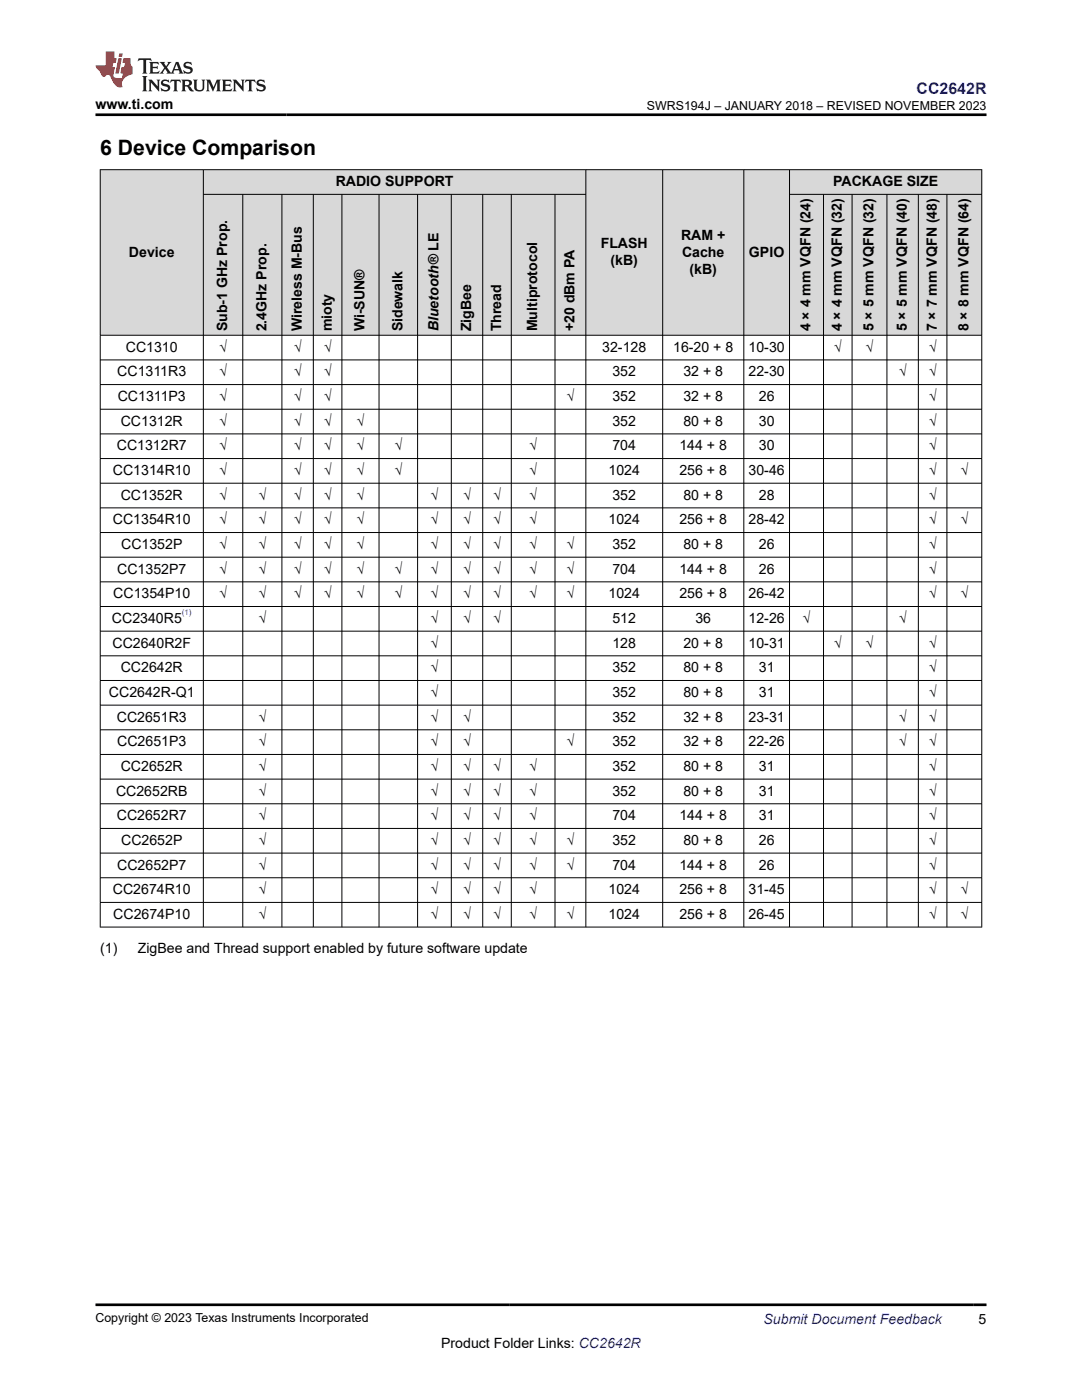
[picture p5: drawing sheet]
<svg xmlns="http://www.w3.org/2000/svg" width="216mm" height="279mm" viewBox="0 0 216 279" stroke-linecap="round" stroke-linejoin="round" font-family="sans-serif">
<defs><g id="words">
<text font-size="4.2" x="20" y="30.9">6 Device Comparison</text>
<text font-size="3.2" fill="#00f" x="182.9" y="18.7">CC2642R</text>
<g font-size="2.8">
<text x="19.1" y="21.8">www.ti.com</text>
<text x="67" y="37.1">RADIO SUPPORT</text>
<text x="166.2" y="37.1">PACKAGE SIZE</text>
<text x="135.9" y="47.8">RAM +</text>
<text x="25.7" y="51.2">Device</text>
<text x="119.9" y="49.5">FLASH</text>
<text x="121.8" y="52.9">(kB)</text>
<text x="136.1" y="51.2">Cache</text>
<text x="149.5" y="51.2">GPIO</text>
<text x="137.6" y="54.6">(kB)</text>
<text x="25.1" y="70.2">CC1310</text>
<text x="43.7" y="70.2">√</text>
<text x="45.3" y="66.1" transform="rotate(-90 45.3 66.1)">Sub-1 GHz Prop.</text>
<text x="53.2" y="66.1" transform="rotate(-90 53.2 66.1)">2.4GHz Prop.</text>
<text x="58.6" y="70.2">√</text>
<text x="60.2" y="66.1" transform="rotate(-90 60.2 66.1)">Wireless M-Bus</text>
<text x="64.6" y="70.2">√</text>
<text x="66.2" y="66.1" transform="rotate(-90 66.2 66.1)">mioty</text>
<text x="72.7" y="66.1" transform="rotate(-90 72.7 66.1)">Wi-SUN®</text>
<text x="80.3" y="66.1" transform="rotate(-90 80.3 66.1)">Sidewalk</text>
<text x="87.5" y="66.1" transform="rotate(-90 87.5 66.1)">Bluetooth® LE</text>
<text x="94" y="66.1" transform="rotate(-90 94 66.1)">ZigBee</text>
<text x="100" y="66.1" transform="rotate(-90 100 66.1)">Thread</text>
<text x="107.2" y="66.1" transform="rotate(-90 107.2 66.1)">Multiprotocol</text>
<text x="114.6" y="66.1" transform="rotate(-90 114.6 66.1)">+20 dBm PA</text>
<text x="120.2" y="70.2">32-128</text>
<text x="134.3" y="70.2">16-20 + 8</text>
<text x="149.4" y="70.2">10-30</text>
<text x="161.7" y="66.1" transform="rotate(-90 161.7 66.1)">4 × 4 mm VQFN (24)</text>
<text x="166.4" y="70.2">√</text>
<text x="168" y="66.1" transform="rotate(-90 168 66.1)">4 × 4 mm VQFN (32)</text>
<text x="172.7" y="70.2">√</text>
<text x="174.3" y="66.1" transform="rotate(-90 174.3 66.1)">5 × 5 mm VQFN (32)</text>
<text x="180.9" y="66.1" transform="rotate(-90 180.9 66.1)">5 × 5 mm VQFN (40)</text>
<text x="185.3" y="70.2">√</text>
<text x="186.9" y="66.1" transform="rotate(-90 186.9 66.1)">7 × 7 mm VQFN (48)</text>
<text x="193.2" y="66.1" transform="rotate(-90 193.2 66.1)">8 × 8 mm VQFN (64)</text>
<text x="23.4" y="75.1">CC1311R3</text>
<text x="43.7" y="75.1">√</text>
<text x="58.6" y="75.1">√</text>
<text x="64.6" y="75.1">√</text>
<text x="122.2" y="75.1">352</text>
<text x="136.4" y="75.1">32 + 8</text>
<text x="149.4" y="75.1">22-30</text>
<text x="179.3" y="75.1">√</text>
<text x="185.3" y="75.1">√</text>
<text x="23.5" y="80">CC1311P3</text>
<text x="43.7" y="80">√</text>
<text x="58.6" y="80">√</text>
<text x="64.6" y="80">√</text>
<text x="113" y="80">√</text>
<text x="122.2" y="80">352</text>
<text x="136.4" y="80">32 + 8</text>
<text x="151.4" y="80">26</text>
<text x="185.3" y="80">√</text>
<text x="23.3" y="89.9">CC1312R7</text>
<text x="24.1" y="84.9">CC1312R</text>
<text x="43.7" y="84.9">√</text>
<text x="43.7" y="89.9">√</text>
<text x="58.6" y="84.9">√</text>
<text x="58.6" y="89.9">√</text>
<text x="64.6" y="84.9">√</text>
<text x="64.6" y="89.9">√</text>
<text x="71.2" y="84.9">√</text>
<text x="71.2" y="89.9">√</text>
<text x="78.7" y="89.9">√</text>
<text x="105.6" y="89.9">√</text>
<text x="122.2" y="84.9">352</text>
<text x="122.2" y="89.9">704</text>
<text x="135.6" y="89.9">144 + 8</text>
<text x="136.4" y="84.9">80 + 8</text>
<text x="151.4" y="84.9">30</text>
<text x="151.4" y="89.9">30</text>
<text x="185.3" y="84.9">√</text>
<text x="185.3" y="89.9">√</text>
<text x="22.5" y="94.8">CC1314R10</text>
<text x="43.7" y="94.8">√</text>
<text x="58.6" y="94.8">√</text>
<text x="64.6" y="94.8">√</text>
<text x="71.2" y="94.8">√</text>
<text x="78.7" y="94.8">√</text>
<text x="105.6" y="94.8">√</text>
<text x="121.4" y="94.8">1024</text>
<text x="135.6" y="94.8">256 + 8</text>
<text x="149.4" y="94.8">30-46</text>
<text x="185.3" y="94.8">√</text>
<text x="191.6" y="94.8">√</text>
<text x="24.1" y="99.7">CC1352R</text>
<text x="43.7" y="99.7">√</text>
<text x="51.6" y="99.7">√</text>
<text x="58.6" y="99.7">√</text>
<text x="64.6" y="99.7">√</text>
<text x="71.2" y="99.7">√</text>
<text x="85.9" y="99.7">√</text>
<text x="92.4" y="99.7">√</text>
<text x="98.4" y="99.7">√</text>
<text x="105.6" y="99.7">√</text>
<text x="122.2" y="99.7">352</text>
<text x="136.4" y="99.7">80 + 8</text>
<text x="151.4" y="99.7">28</text>
<text x="185.3" y="99.7">√</text>
<text x="22.5" y="104.6">CC1354R10</text>
<text x="43.7" y="104.6">√</text>
<text x="51.6" y="104.6">√</text>
<text x="58.6" y="104.6">√</text>
<text x="64.6" y="104.6">√</text>
<text x="71.2" y="104.6">√</text>
<text x="85.9" y="104.6">√</text>
<text x="92.4" y="104.6">√</text>
<text x="98.4" y="104.6">√</text>
<text x="105.6" y="104.6">√</text>
<text x="121.4" y="104.6">1024</text>
<text x="135.6" y="104.6">256 + 8</text>
<text x="149.4" y="104.6">28-42</text>
<text x="185.3" y="104.6">√</text>
<text x="191.6" y="104.6">√</text>
<text x="24.2" y="109.6">CC1352P</text>
<text x="43.7" y="109.6">√</text>
<text x="51.6" y="109.6">√</text>
<text x="58.6" y="109.6">√</text>
<text x="64.6" y="109.6">√</text>
<text x="71.2" y="109.6">√</text>
<text x="85.9" y="109.6">√</text>
<text x="92.4" y="109.6">√</text>
<text x="98.4" y="109.6">√</text>
<text x="105.6" y="109.6">√</text>
<text x="113" y="109.6">√</text>
<text x="122.2" y="109.6">352</text>
<text x="136.4" y="109.6">80 + 8</text>
<text x="151.4" y="109.6">26</text>
<text x="185.3" y="109.6">√</text>
<text x="22.6" y="119.4">CC1354P10</text>
<text x="23.4" y="114.5">CC1352P7</text>
<text x="43.7" y="114.5">√</text>
<text x="43.7" y="119.4">√</text>
<text x="51.6" y="114.5">√</text>
<text x="51.6" y="119.4">√</text>
<text x="58.6" y="114.5">√</text>
<text x="58.6" y="119.4">√</text>
<text x="64.6" y="114.5">√</text>
<text x="64.6" y="119.4">√</text>
<text x="71.2" y="114.5">√</text>
<text x="71.2" y="119.4">√</text>
<text x="78.7" y="114.5">√</text>
<text x="78.7" y="119.4">√</text>
<text x="85.9" y="114.5">√</text>
<text x="85.9" y="119.4">√</text>
<text x="92.4" y="114.5">√</text>
<text x="92.4" y="119.4">√</text>
<text x="98.4" y="114.5">√</text>
<text x="98.4" y="119.4">√</text>
<text x="105.6" y="114.5">√</text>
<text x="105.6" y="119.4">√</text>
<text x="113" y="114.5">√</text>
<text x="113" y="119.4">√</text>
<text x="121.4" y="119.4">1024</text>
<text x="122.2" y="114.5">704</text>
<text x="135.6" y="114.5">144 + 8</text>
<text x="135.6" y="119.4">256 + 8</text>
<text x="149.4" y="119.4">26-42</text>
<text x="151.4" y="114.5">26</text>
<text x="185.3" y="114.5">√</text>
<text x="185.3" y="119.4">√</text>
<text x="191.6" y="119.4">√</text>
<text x="22.3" y="124.3">CC2340R5</text>
<text x="51.6" y="124.3">√</text>
<text x="85.9" y="124.3">√</text>
<text x="92.4" y="124.3">√</text>
<text x="98.4" y="124.3">√</text>
<text x="122.2" y="124.3">512</text>
<text x="138.8" y="124.3">36</text>
<text x="149.4" y="124.3">12-26</text>
<text x="160.2" y="124.3">√</text>
<text x="179.3" y="124.3">√</text>
<text x="22.4" y="129.2">CC2640R2F</text>
<text x="85.9" y="129.2">√</text>
<text x="122.2" y="129.2">128</text>
<text x="136.4" y="129.2">20 + 8</text>
<text x="149.4" y="129.2">10-31</text>
<text x="166.4" y="129.2">√</text>
<text x="172.7" y="129.2">√</text>
<text x="185.3" y="129.2">√</text>
<text x="24.1" y="134.2">CC2642R</text>
<text x="85.9" y="134.2">√</text>
<text x="122.2" y="134.2">352</text>
<text x="136.4" y="134.2">80 + 8</text>
<text x="151.4" y="134.2">31</text>
<text x="185.3" y="134.2">√</text>
<text x="21.7" y="139.1">CC2642R-Q1</text>
<text x="85.9" y="139.1">√</text>
<text x="122.2" y="139.1">352</text>
<text x="136.4" y="139.1">80 + 8</text>
<text x="151.4" y="139.1">31</text>
<text x="185.3" y="139.1">√</text>
<text x="23.3" y="144">CC2651R3</text>
<text x="23.4" y="148.9">CC2651P3</text>
<text x="51.6" y="144">√</text>
<text x="51.6" y="148.9">√</text>
<text x="85.9" y="144">√</text>
<text x="85.9" y="148.9">√</text>
<text x="92.4" y="144">√</text>
<text x="92.4" y="148.9">√</text>
<text x="113" y="148.9">√</text>
<text x="122.2" y="144">352</text>
<text x="122.2" y="148.9">352</text>
<text x="136.4" y="144">32 + 8</text>
<text x="136.4" y="148.9">32 + 8</text>
<text x="149.4" y="144">23-31</text>
<text x="149.4" y="148.9">22-26</text>
<text x="179.3" y="144">√</text>
<text x="179.3" y="148.9">√</text>
<text x="185.3" y="144">√</text>
<text x="185.3" y="148.9">√</text>
<text x="24.1" y="153.8">CC2652R</text>
<text x="51.6" y="153.8">√</text>
<text x="85.9" y="153.8">√</text>
<text x="92.4" y="153.8">√</text>
<text x="98.4" y="153.8">√</text>
<text x="105.6" y="153.8">√</text>
<text x="122.2" y="153.8">352</text>
<text x="136.4" y="153.8">80 + 8</text>
<text x="151.4" y="153.8">31</text>
<text x="185.3" y="153.8">√</text>
<text x="23.2" y="158.8">CC2652RB</text>
<text x="51.6" y="158.8">√</text>
<text x="85.9" y="158.8">√</text>
<text x="92.4" y="158.8">√</text>
<text x="98.4" y="158.8">√</text>
<text x="105.6" y="158.8">√</text>
<text x="122.2" y="158.8">352</text>
<text x="136.4" y="158.8">80 + 8</text>
<text x="151.4" y="158.8">31</text>
<text x="185.3" y="158.8">√</text>
<text x="23.3" y="163.7">CC2652R7</text>
<text x="51.6" y="163.7">√</text>
<text x="85.9" y="163.7">√</text>
<text x="92.4" y="163.7">√</text>
<text x="98.4" y="163.7">√</text>
<text x="105.6" y="163.7">√</text>
<text x="122.2" y="163.7">704</text>
<text x="135.6" y="163.7">144 + 8</text>
<text x="151.4" y="163.7">31</text>
<text x="185.3" y="163.7">√</text>
<text x="23.4" y="173.5">CC2652P7</text>
<text x="24.2" y="168.6">CC2652P</text>
<text x="51.6" y="168.6">√</text>
<text x="51.6" y="173.5">√</text>
<text x="85.9" y="168.6">√</text>
<text x="85.9" y="173.5">√</text>
<text x="92.4" y="168.6">√</text>
<text x="92.4" y="173.5">√</text>
<text x="98.4" y="168.6">√</text>
<text x="98.4" y="173.5">√</text>
<text x="105.6" y="168.6">√</text>
<text x="105.6" y="173.5">√</text>
<text x="113" y="168.6">√</text>
<text x="113" y="173.5">√</text>
<text x="122.2" y="168.6">352</text>
<text x="122.2" y="173.5">704</text>
<text x="135.6" y="173.5">144 + 8</text>
<text x="136.4" y="168.6">80 + 8</text>
<text x="151.4" y="168.6">26</text>
<text x="151.4" y="173.5">26</text>
<text x="185.3" y="168.6">√</text>
<text x="185.3" y="173.5">√</text>
<text x="22.5" y="178.4">CC2674R10</text>
<text x="51.6" y="178.4">√</text>
<text x="85.9" y="178.4">√</text>
<text x="92.4" y="178.4">√</text>
<text x="98.4" y="178.4">√</text>
<text x="105.6" y="178.4">√</text>
<text x="121.4" y="178.4">1024</text>
<text x="135.6" y="178.4">256 + 8</text>
<text x="149.4" y="178.4">31-45</text>
<text x="185.3" y="178.4">√</text>
<text x="191.6" y="178.4">√</text>
<text x="22.6" y="183.4">CC2674P10</text>
<text x="51.6" y="183.4">√</text>
<text x="85.9" y="183.4">√</text>
<text x="92.4" y="183.4">√</text>
<text x="98.4" y="183.4">√</text>
<text x="105.6" y="183.4">√</text>
<text x="113" y="183.4">√</text>
<text x="121.4" y="183.4">1024</text>
<text x="135.6" y="183.4">256 + 8</text>
<text x="149.4" y="183.4">26-45</text>
<text x="185.3" y="183.4">√</text>
<text x="191.6" y="183.4">√</text>
<text x="20" y="190.2">(1)</text>
<text x="27.5" y="190.2">ZigBee and Thread support enabled by future software update</text>
<text x="88" y="269">Product Folder Links: CC2642R</text>
<text x="195.3" y="264.2">5</text>
</g>
<text font-size="2.8" fill="#00f" x="152.4" y="264.2">Submit Document Feedback</text>
<g font-size="2.5">
<text x="129.1" y="21.9">SWRS194J – JANUARY 2018 – REVISED NOVEMBER 2023</text>
<text x="19.1" y="263.9">Copyright © 2023 Texas Instruments Incorporated</text>
</g>
<text font-size="1.6" fill="#00f" x="36.3" y="122.7">(1)</text>
</g></defs>
<g fill="#d8d8d8">
<path d="M20 33.9h175.9v4.9h-175.9z" fill-rule="evenodd"/>
<path d="M20.1 33.9h20.4v32.9h-20.4z" fill-rule="evenodd"/>
<path d="M40.6 33.9h76.2v4.8h-76.2z" fill-rule="evenodd"/>
<path d="M117 33.9h15.2v32.9h-15.2z" fill-rule="evenodd"/>
<path d="M132.3 33.9h16.1v32.9h-16.1z" fill-rule="evenodd"/>
<path d="M148.5 33.9h9v32.9h-9z" fill-rule="evenodd"/>
<path d="M157.6 33.9h38.2v4.8h-38.2z" fill-rule="evenodd"/>
<path d="M40.6 38.8h7.8v28h-7.8z" fill-rule="evenodd"/>
<path d="M48.5 38.8h7.7v28h-7.7z" fill-rule="evenodd"/>
<path d="M56.3 38.8h6.2v28h-6.2z" fill-rule="evenodd"/>
<path d="M62.6 38.8h5.6v28h-5.6z" fill-rule="evenodd"/>
<path d="M68.3 38.8h7.3v28h-7.3z" fill-rule="evenodd"/>
<path d="M75.7 38.8h7.6v28h-7.6z" fill-rule="evenodd"/>
<path d="M83.4 38.8h6.6v28h-6.6z" fill-rule="evenodd"/>
<path d="M90.1 38.8h6.2v28h-6.2z" fill-rule="evenodd"/>
<path d="M96.4 38.8h5.6v28h-5.6z" fill-rule="evenodd"/>
<path d="M102.1 38.8h8.6v28h-8.6z" fill-rule="evenodd"/>
<path d="M110.8 38.8h6v28h-6z" fill-rule="evenodd"/>
<path d="M157.6 38.8h6.7v28h-6.7z" fill-rule="evenodd"/>
<path d="M164.4 38.8h5.6v28h-5.6z" fill-rule="evenodd"/>
<path d="M170.1 38.8h6.8v28h-6.8z" fill-rule="evenodd"/>
<path d="M177 38.8h6.2v28h-6.2z" fill-rule="evenodd"/>
<path d="M183.3 38.8h5.6v28h-5.6z" fill-rule="evenodd"/>
<path d="M189 38.8h6.8v28h-6.8z" fill-rule="evenodd"/>
</g>
<g fill="none" stroke="#000" stroke-width=".2">
<path d="M19.9 33.9h176.1M20 33.8v151.3M40.6 33.8v151.3M40.6 38.8h76.4M48.4 38.8v146.3M56.3 38.8v146.3M62.5 38.8v146.3M68.2 38.8v146.3M75.6 38.8v146.3M83.3 38.8v146.3M90.1 38.8v146.3M96.3 38.8v146.3"/>
<path d="M102 38.8v146.3M110.7 38.8v146.3M116.9 33.8v151.3M132.2 33.8v151.3M148.4 33.8v151.3M157.5 38.8h38.5M157.5 33.8v151.3M164.3 38.8v146.3M170 38.8v146.3M177 38.8v146.3M183.2 38.8v146.3M188.9 38.8v146.3"/>
<path d="M195.9 33.8v151.3M19.9 66.9h176.1M19.9 71.8h176.1M19.9 76.7h176.1M19.9 81.7h176.1M19.9 86.6h176.1M19.9 91.5h176.1M19.9 96.4h176.1M19.9 101.4h176.1M19.9 106.3h176.1M19.9 111.2h176.1M19.9 116.1h176.1"/>
<path d="M19.9 121h176.1M19.9 126h176.1M19.9 130.9h176.1M19.9 135.8h176.1M19.9 140.7h176.1M19.9 145.6h176.1M19.9 150.6h176.1M19.9 155.5h176.1M19.9 160.4h176.1M19.9 165.3h176.1M19.9 170.3h176.1M19.9 175.2h176.1"/>
<path d="M19.9 180.1h176.1M19.9 185h176.1"/>
</g>
<path d="M27.7 11.6l-.2 .6 .5-.2h.6v.1v2.2l-.2 .4h1l-.2-.4v-2.2v-.1h.5l.5 .2-.1-.6zM29.8 12.4l.2 .3v1.6l-.2 .4h1.9l.1-.6a1.08 1.08 0 0 1-1.3 .2v-.7h.6l.4 .2v-.7l-.4 .2h-.6v-.5l.2-.2a1 1 0 0 1 1 .3l-.1-.5zM31.8 12.4l1 1.1-1 1.2h.9l-.2-.2 .4-.8 .5 .8-.2 .2h1.6l-.2-.2 .1-.5h1l.1 .5-.1 .2h.9l-.2-.4-.8-1.9h-.5l-1 2.1-.8-1.1 .9-1h-.8l.2 .2-.5 .6-.3-.6 .1-.2zM35.2 12.8l.4 1h-.8zM36.8 12.5a.65 .65 0 0 0-.2 .7 .65 .65 0 0 0 .6 .5l.7 .1 .1 .3a.79 .79 0 0 1-.7 .4 .79 .79 0 0 1-.7-.5l.1 .7 .2-.1a.93 .93 0 0 0 1.1 0 .93 .93 0 0 0 .4-.9 1.46 1.46 0 0 0-1.2-.6l-.1-.3a1.09 1.09 0 0 1 1.2 .2l-.2-.6-.1 .1-.6-.2zM28.4 15.2l.2 .4v2.2l-.2 .4h1l-.2-.4v-2.2l.2-.4zM29.6 15.9l.2 .4v1.5l-.2 .4h.8l-.3-.4v-1.3l1.7 1.8v-2l.2-.4h-.8l.2 .2 .1 1.1-1.2-1.3zM32.3 16a.65 .65 0 0 0-.2 .8 .65 .65 0 0 0 .7 .4l.6 .2 .1 .2a.79 .79 0 0 1-.7 .4 .79 .79 0 0 1-.7-.5l.1 .7 .2-.1a.93 .93 0 0 0 1.1 .1 .93 .93 0 0 0 .4-1 1.46 1.46 0 0 0-1.2-.5l-.1-.4a1.09 1.09 0 0 1 1.2 .2l-.2-.6-.1 .1-.6-.1zM34.1 15.9l-.1 .6a.63 .63 0 0 1 .7-.3l.1 1.6-.3 .4h1l-.2-.4v-1.6a.66 .66 0 0 1 .8 .3l-.1-.6zM36.2 15.9l.2 .4v1.5l-.2 .4h.9l-.2-.2v-.7h.5l.1 .2a.79 .79 0 0 0 1.2 .6l-1-.9a.61 .61 0 0 0 .6-.6 .61 .61 0 0 0-.5-.7zM36.9 16.2h.2a.47 .47 0 0 1 .5 .1 .47 .47 0 0 1 .1 .5l-.2 .1-.6 .1zM38.5 15.9l.2 .2a2.27 2.27 0 0 0 .4 2 1.04 1.04 0 0 0 1.7-.7v-1.3l.2-.2h-.8l.2 .4v1.1a.6 .6 0 0 1-.6 .6 .6 .6 0 0 1-.6-.6v-1.1l.3-.4zM41.1 15.9l.2 .4v1.5l-.2 .4h.7l-.2-.4v-1.4l.9 1.9 .8-1.9v1.4l-.2 .4h1l-.3-.4v-1.5l.3-.4h-.8l-.7 1.5-.7-1.5zM44.3 15.9l.2 .4v1.5l-.2 .4h1.9l.1-.6a1.09 1.09 0 0 1-1.3 .2v-.7h.6l.4 .2v-.6l-.4 .2h-.6v-.6l.2-.1a1.01 1.01 0 0 1 1 .3l-.1-.6zM46.4 15.9l.3 .4v1.5l-.3 .4h.8l-.2-.4v-1.3l1.6 1.8v-2l.2-.4h-.7l.2 .2v1.1l-1.2-1.3zM49 15.9l-.1 .6a.63 .63 0 0 1 .8-.3v1.6l-.3 .4h1l-.2-.4v-1.6a.66 .66 0 0 1 .8 .3l-.1-.6zM51.4 16a.65 .65 0 0 0-.2 .8 .65 .65 0 0 0 .6 .4l.6 .2 .2 .2a.79 .79 0 0 1-.8 .4 .79 .79 0 0 1-.6-.5l.1 .7 .2-.1a.93 .93 0 0 0 1 .1 .93 .93 0 0 0 .5-1 1.46 1.46 0 0 0-1.3-.5l-.1-.4a1.09 1.09 0 0 1 1.3 .2l-.2-.6-.2 .1-.5-.1z" fill="#231f20"/>
<path d="M21.1 10.3v2.7h-2.1l.1 .4 .9 1a.95 .95 0 0 0 .9 .9 .59 .59 0 0 1 .6-.4 .59 .59 0 0 1 .5 .3l.4 .8a1.59 1.59 0 0 0 2.1 1.4 1.61 1.61 0 0 1 1-2.3l1-.3-.1-1.5a1.59 1.59 0 0 1-.4-1.7h-1.4l-.2 .9h.5l-.1 .9h-.5l-.2 .9v.3l.4 .1-.2 .9h-.6a.73 .73 0 0 1-1.1-.7l.3-1.5h-.5l.2-.9h.5l.2-.9h-.5v-1.3zM23.6 11.6l-.6 3.1h.7l.6-3.1zM23.8 10.7l-.1 .6h.7l.1-.6z" fill="#ed1c24"/>
<path d="M19.1 22.9h177.8M19.1 260.4h177.8" fill="none" stroke="#000" stroke-width=".53"/>
<use href="#words"/>
</svg>
